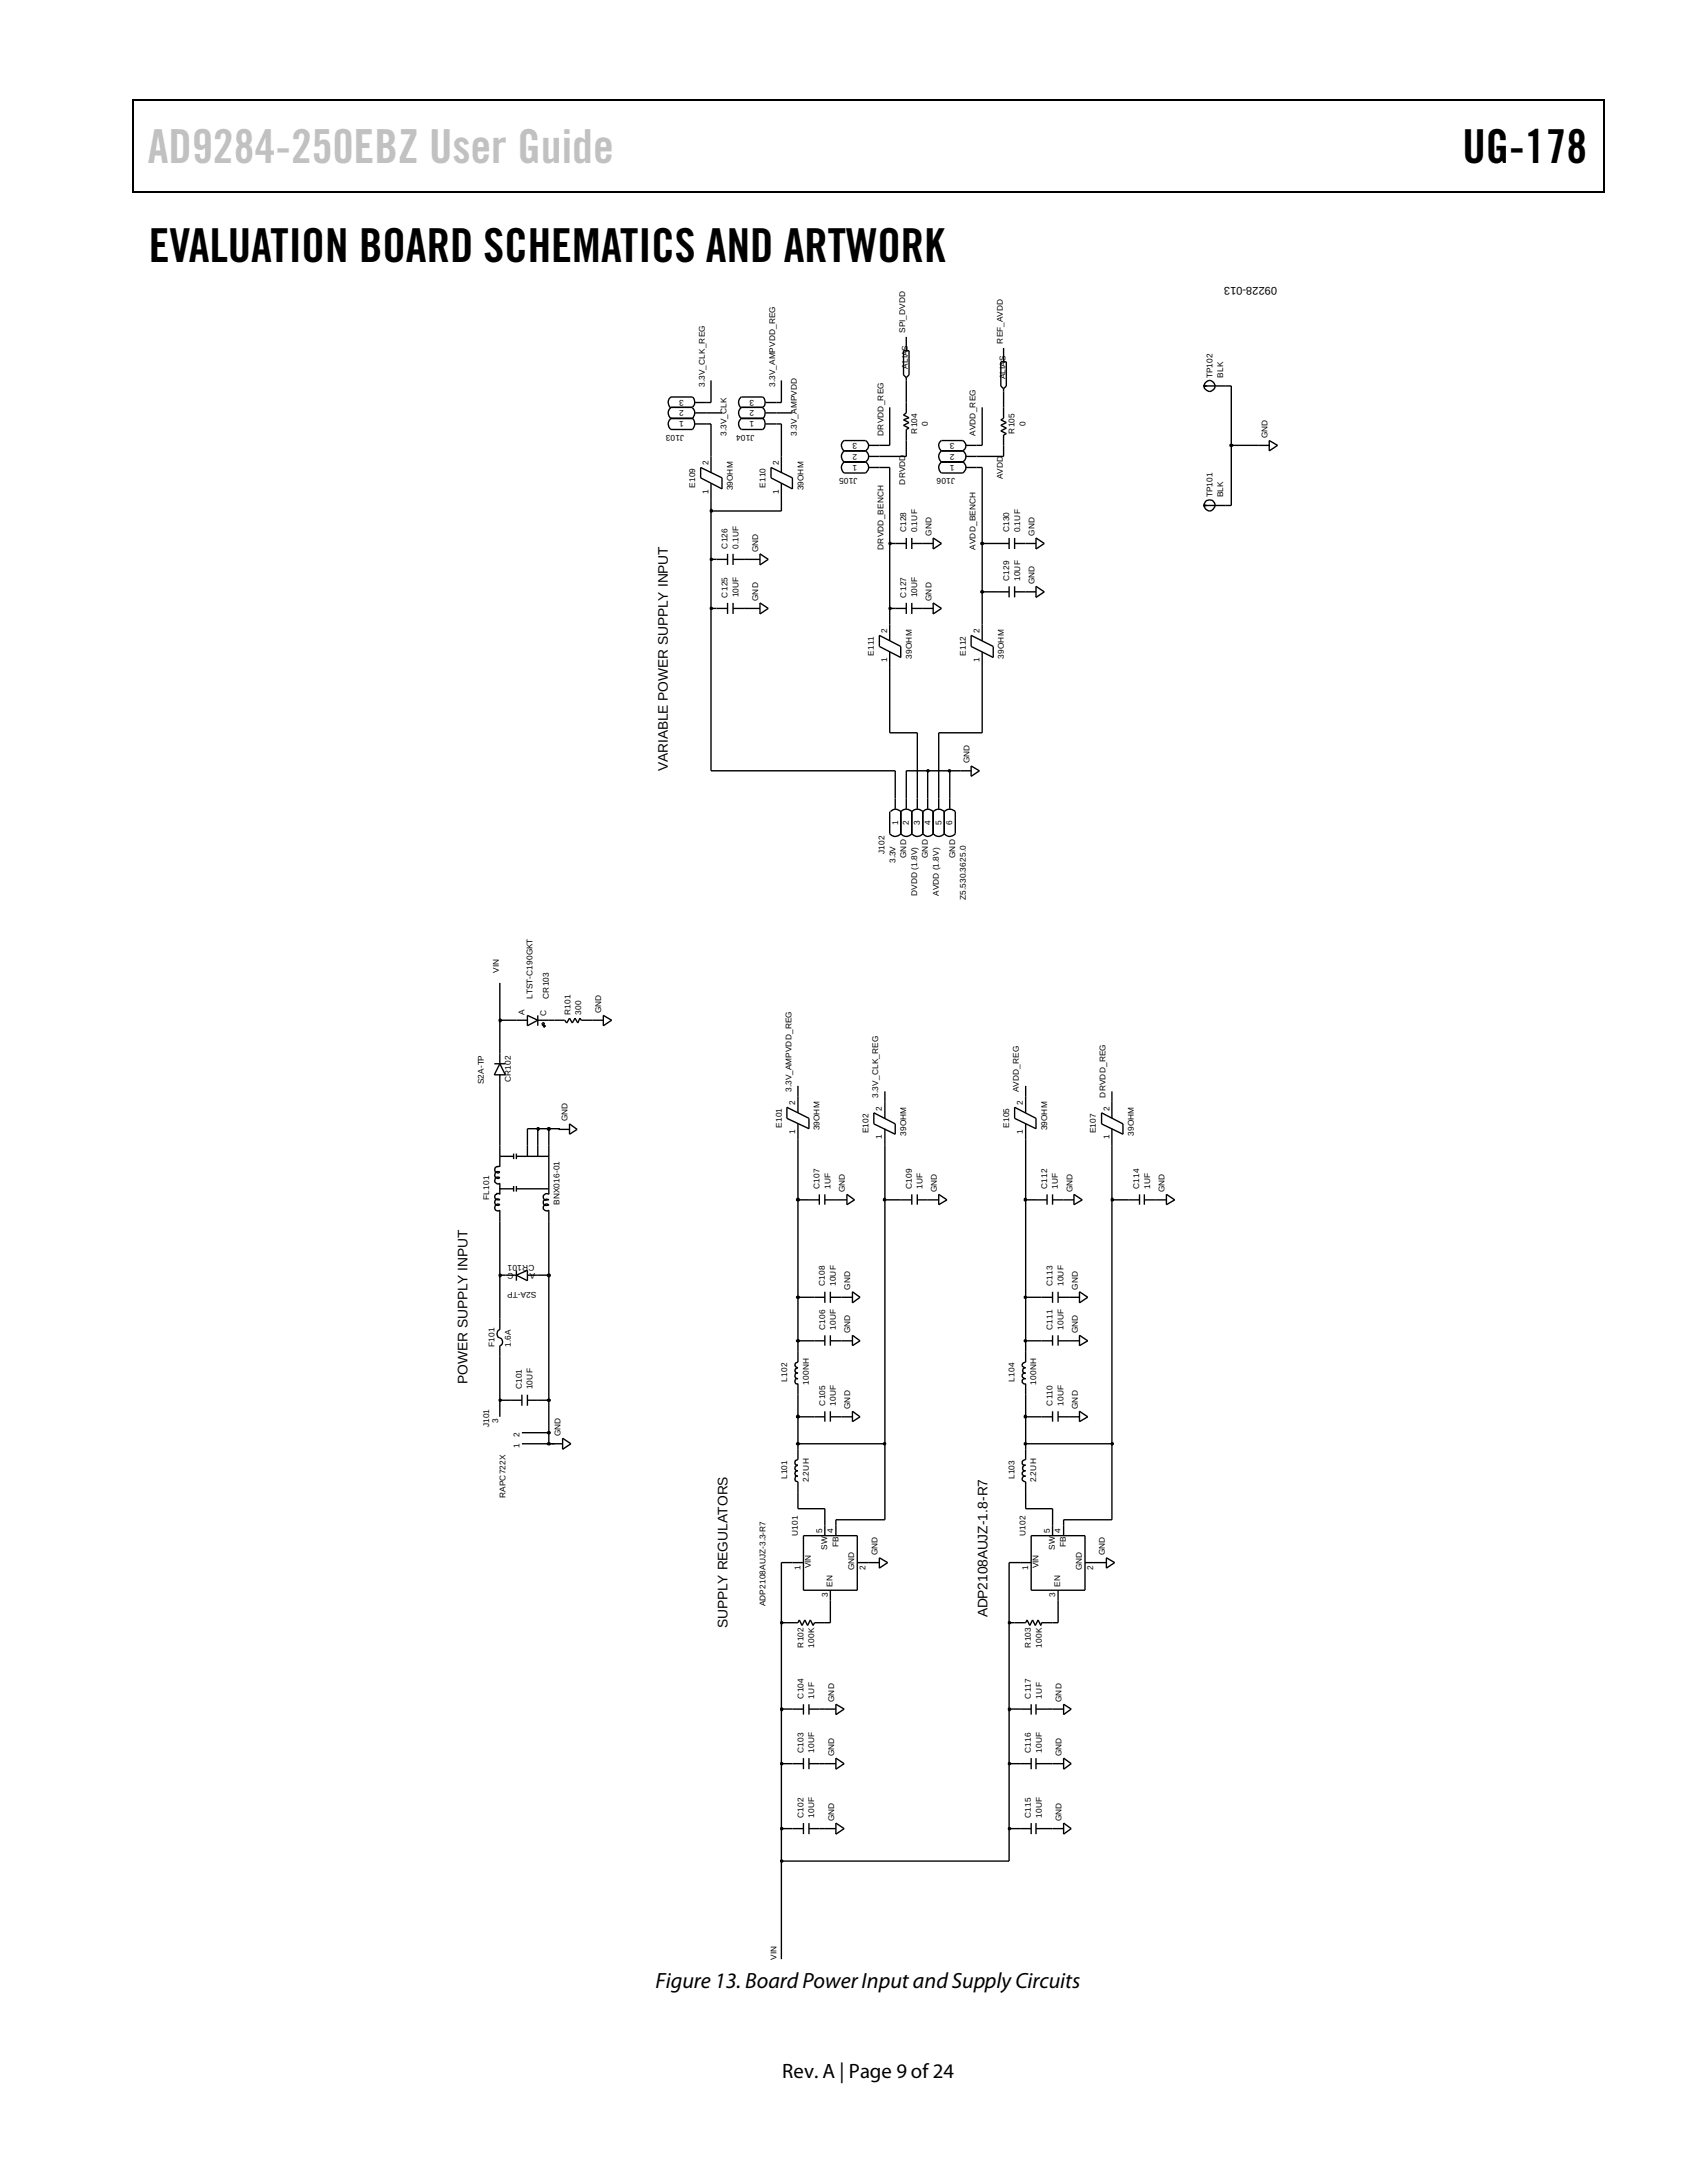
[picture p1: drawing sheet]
<svg xmlns="http://www.w3.org/2000/svg" width="216mm" height="279mm" viewBox="0 0 216 279" stroke-linecap="round" stroke-linejoin="round" font-family="sans-serif">
<defs><g id="words">
<text font-size="6" fill="#c1c1c1" x="18.9" y="20.9">AD9284-250EBZ User Guide</text>
<g font-size="6">
<text x="187.2" y="20.9">UG-178</text>
<text x="19" y="33.6">EVALUATION BOARD SCHEMATICS AND ARTWORK</text>
</g>
<text font-size="2.8" x="83.9" y="254.5">Figure 13. Board Power Input and Supply Circuits</text>
<text font-size="2.7" x="100.1" y="266">Rev. A | Page 9 of 24</text>
<g font-size="1.8">
<text x="85.5" y="98.7" transform="rotate(-90 85.5 98.7)">VARIABLE POWER SUPPLY INPUT</text>
<text x="59.8" y="177.1" transform="rotate(-90 59.8 177.1)">POWER SUPPLY INPUT</text>
<text x="93.1" y="208.3" transform="rotate(-90 93.1 208.3)">SUPPLY REGULATORS</text>
<text x="126.4" y="207" transform="rotate(-90 126.4 207)">ADP2108AUJZ-1.8-R7</text>
</g>
<text font-size="1.4" x="163.4" y="36.7" transform="rotate(180 163.4 36.7)">09228-013</text>
<g font-size="1.1">
<text x="115.8" y="42.6" transform="rotate(-90 115.8 42.6)">SPI_DVDD</text>
<text x="116.2" y="47.2" transform="rotate(-90 116.2 47.2)">ALIAS</text>
<text x="128.3" y="44" transform="rotate(-90 128.3 44)">REF_AVDD</text>
<text x="87.5" y="53.9" transform="rotate(180 87.5 53.9)">1</text>
<text x="87.5" y="52.5" transform="rotate(180 87.5 52.5)">2</text>
<text x="87.5" y="51.1" transform="rotate(180 87.5 51.1)">3</text>
<text x="90.2" y="49.5" transform="rotate(-90 90.2 49.5)">3.3V_CLK_REG</text>
<text x="96.5" y="53.9" transform="rotate(180 96.5 53.9)">1</text>
<text x="96.5" y="52.5" transform="rotate(180 96.5 52.5)">2</text>
<text x="96.5" y="51.1" transform="rotate(180 96.5 51.1)">3</text>
<text x="99.2" y="49.5" transform="rotate(-90 99.2 49.5)">3.3V_AMPVDD_REG</text>
<text x="128.7" y="48.6" transform="rotate(-90 128.7 48.6)">ALIAS</text>
<text x="155.2" y="48.4" transform="rotate(-90 155.2 48.4)">TP102</text>
<text x="156.6" y="48.4" transform="rotate(-90 156.6 48.4)">BLK</text>
<text x="87.6" y="55.6" transform="rotate(180 87.6 55.6)">J103</text>
<text x="90.7" y="59.5" transform="rotate(-90 90.7 59.5)">2</text>
<text x="93" y="55.8" transform="rotate(-90 93 55.8)">3.3V_CLK</text>
<text x="96.6" y="55.6" transform="rotate(180 96.6 55.6)">J104</text>
<text x="99.7" y="59.5" transform="rotate(-90 99.7 59.5)">2</text>
<text x="102" y="55.8" transform="rotate(-90 102 55.8)">3.3V_AMPVDD</text>
<text x="109.7" y="56.7" transform="rotate(180 109.7 56.7)">3</text>
<text x="109.7" y="59.5" transform="rotate(180 109.7 59.5)">1</text>
<text x="109.7" y="58.1" transform="rotate(180 109.7 58.1)">2</text>
<text x="113.1" y="55.8" transform="rotate(-90 113.1 55.8)">DRVDD_REG</text>
<text x="117.4" y="55.5" transform="rotate(-90 117.4 55.5)">R104</text>
<text x="118.8" y="54.6" transform="rotate(-90 118.8 54.6)">0</text>
<text x="122.2" y="56.7" transform="rotate(180 122.2 56.7)">3</text>
<text x="122.2" y="59.5" transform="rotate(180 122.2 59.5)">1</text>
<text x="122.2" y="58.1" transform="rotate(180 122.2 58.1)">2</text>
<text x="124.9" y="55.8" transform="rotate(-90 124.9 55.8)">AVDD_REG</text>
<text x="129.9" y="55.5" transform="rotate(-90 129.9 55.5)">R105</text>
<text x="131.2" y="54.6" transform="rotate(-90 131.2 54.6)">0</text>
<text x="162.2" y="56.1" transform="rotate(-90 162.2 56.1)">GND</text>
<text x="88.9" y="62.4" transform="rotate(-90 88.9 62.4)">E109</text>
<text x="90.7" y="63.2" transform="rotate(-90 90.7 63.2)">1</text>
<text x="93.8" y="62.8" transform="rotate(-90 93.8 62.8)">39OHM</text>
<text x="98" y="62.4" transform="rotate(-90 98 62.4)">E110</text>
<text x="99.7" y="63.2" transform="rotate(-90 99.7 63.2)">1</text>
<text x="102.8" y="62.8" transform="rotate(-90 102.8 62.8)">39OHM</text>
<text x="109.7" y="61.2" transform="rotate(180 109.7 61.2)">J105</text>
<text x="115.8" y="62" transform="rotate(-90 115.8 62)">DRVDD</text>
<text x="122.2" y="61.2" transform="rotate(180 122.2 61.2)">J106</text>
<text x="128.3" y="61.3" transform="rotate(-90 128.3 61.3)">AVDD</text>
<text x="155.2" y="63.6" transform="rotate(-90 155.2 63.6)">TP101</text>
<text x="156.6" y="63.6" transform="rotate(-90 156.6 63.6)">BLK</text>
<text x="93.1" y="70.2" transform="rotate(-90 93.1 70.2)">C126</text>
<text x="94.5" y="70.2" transform="rotate(-90 94.5 70.2)">0.1UF</text>
<text x="97" y="70.6" transform="rotate(-90 97 70.6)">GND</text>
<text x="113.1" y="70.4" transform="rotate(-90 113.1 70.4)">DRVDD_BENCH</text>
<text x="116" y="68.1" transform="rotate(-90 116 68.1)">C128</text>
<text x="117.4" y="68.1" transform="rotate(-90 117.4 68.1)">0.1UF</text>
<text x="119.2" y="68.6" transform="rotate(-90 119.2 68.6)">GND</text>
<text x="124.9" y="70.4" transform="rotate(-90 124.9 70.4)">AVDD_BENCH</text>
<text x="129.2" y="68.1" transform="rotate(-90 129.2 68.1)">C130</text>
<text x="130.5" y="68.1" transform="rotate(-90 130.5 68.1)">0.1UF</text>
<text x="132.4" y="68.6" transform="rotate(-90 132.4 68.6)">GND</text>
<text x="93.1" y="76.5" transform="rotate(-90 93.1 76.5)">C125</text>
<text x="94.5" y="76.5" transform="rotate(-90 94.5 76.5)">10UF</text>
<text x="97" y="76.9" transform="rotate(-90 97 76.9)">GND</text>
<text x="116" y="76.5" transform="rotate(-90 116 76.5)">C127</text>
<text x="117.4" y="76.5" transform="rotate(-90 117.4 76.5)">10UF</text>
<text x="119.2" y="76.9" transform="rotate(-90 119.2 76.9)">GND</text>
<text x="129.2" y="74.4" transform="rotate(-90 129.2 74.4)">C129</text>
<text x="130.5" y="74.4" transform="rotate(-90 130.5 74.4)">10UF</text>
<text x="132.4" y="74.8" transform="rotate(-90 132.4 74.8)">GND</text>
<text x="111.8" y="83.9" transform="rotate(-90 111.8 83.9)">E111</text>
<text x="113.6" y="81.1" transform="rotate(-90 113.6 81.1)">2</text>
<text x="123.6" y="83.9" transform="rotate(-90 123.6 83.9)">E112</text>
<text x="125.3" y="81.1" transform="rotate(-90 125.3 81.1)">2</text>
<text x="113.6" y="84.7" transform="rotate(-90 113.6 84.7)">1</text>
<text x="116.7" y="84.3" transform="rotate(-90 116.7 84.3)">39OHM</text>
<text x="125.3" y="84.7" transform="rotate(-90 125.3 84.7)">1</text>
<text x="128.5" y="84.3" transform="rotate(-90 128.5 84.3)">39OHM</text>
<text x="124.1" y="97.7" transform="rotate(-90 124.1 97.7)">GND</text>
<text x="114.9" y="105.6" transform="rotate(-90 114.9 105.6)">1</text>
<text x="116.3" y="105.6" transform="rotate(-90 116.3 105.6)">2</text>
<text x="117.7" y="105.6" transform="rotate(-90 117.7 105.6)">3</text>
<text x="119.1" y="105.6" transform="rotate(-90 119.1 105.6)">4</text>
<text x="120.5" y="105.6" transform="rotate(-90 120.5 105.6)">5</text>
<text x="121.9" y="105.6" transform="rotate(-90 121.9 105.6)">6</text>
<text x="113.2" y="109.3" transform="rotate(-90 113.2 109.3)">J102</text>
<text x="114.6" y="110.5" transform="rotate(-90 114.6 110.5)">3.3V</text>
<text x="116" y="109.8" transform="rotate(-90 116 109.8)">GND</text>
<text x="118.8" y="109.8" transform="rotate(-90 118.8 109.8)">GND</text>
<text x="122.2" y="109.8" transform="rotate(-90 122.2 109.8)">GND</text>
<text x="117.4" y="114.7" transform="rotate(-90 117.4 114.7)">DVDD (1.8V)</text>
<text x="120.1" y="114.7" transform="rotate(-90 120.1 114.7)">AVDD (1.8V)</text>
<text x="123.6" y="115.2" transform="rotate(-90 123.6 115.2)">Z5.530.3625.0</text>
<text x="63.9" y="124.5" transform="rotate(-90 63.9 124.5)">VIN</text>
<text x="67.1" y="129.9" transform="rotate(-90 67.1 129.9)">A</text>
<text x="68.2" y="127.8" transform="rotate(-90 68.2 127.8)">LTST-C190GKT</text>
<text x="69.9" y="130" transform="rotate(-90 69.9 130)">C</text>
<text x="70.2" y="127.8" transform="rotate(-90 70.2 127.8)">CR103</text>
<text x="73" y="129.9" transform="rotate(-90 73 129.9)">R101</text>
<text x="74.4" y="129.9" transform="rotate(-90 74.4 129.9)">300</text>
<text x="77" y="129.6" transform="rotate(-90 77 129.6)">GND</text>
<text x="61.9" y="138.7" transform="rotate(-90 61.9 138.7)">S2A-TP</text>
<text x="65.4" y="138.5" transform="rotate(-90 65.4 138.5)">CR102</text>
<text x="72.6" y="143.5" transform="rotate(-90 72.6 143.5)">GND</text>
<text x="101.3" y="139.8" transform="rotate(-90 101.3 139.8)">3.3V_AMPVDD_REG</text>
<text x="101.8" y="141.4" transform="rotate(-90 101.8 141.4)">2</text>
<text x="112.4" y="140.5" transform="rotate(-90 112.4 140.5)">3.3V_CLK_REG</text>
<text x="112.9" y="142.1" transform="rotate(-90 112.9 142.1)">2</text>
<text x="130.4" y="139.8" transform="rotate(-90 130.4 139.8)">AVDD_REG</text>
<text x="130.9" y="141.5" transform="rotate(-90 130.9 141.5)">2</text>
<text x="141.5" y="140.5" transform="rotate(-90 141.5 140.5)">DRVDD_REG</text>
<text x="142" y="142.1" transform="rotate(-90 142 142.1)">2</text>
<text x="100" y="144.3" transform="rotate(-90 100 144.3)">E101</text>
<text x="101.8" y="145.1" transform="rotate(-90 101.8 145.1)">1</text>
<text x="104.9" y="144.7" transform="rotate(-90 104.9 144.7)">39OHM</text>
<text x="111.1" y="145" transform="rotate(-90 111.1 145)">E102</text>
<text x="112.9" y="145.8" transform="rotate(-90 112.9 145.8)">1</text>
<text x="116" y="145.4" transform="rotate(-90 116 145.4)">39OHM</text>
<text x="129.2" y="144.3" transform="rotate(-90 129.2 144.3)">E105</text>
<text x="130.9" y="145.1" transform="rotate(-90 130.9 145.1)">1</text>
<text x="134" y="144.7" transform="rotate(-90 134 144.7)">39OHM</text>
<text x="140.2" y="145" transform="rotate(-90 140.2 145)">E107</text>
<text x="142" y="145.8" transform="rotate(-90 142 145.8)">1</text>
<text x="145.1" y="145.4" transform="rotate(-90 145.1 145.4)">39OHM</text>
<text x="62.6" y="153.5" transform="rotate(-90 62.6 153.5)">FL101</text>
<text x="71.6" y="154.2" transform="rotate(-90 71.6 154.2)">BNX016-01</text>
<text x="104.9" y="152.1" transform="rotate(-90 104.9 152.1)">C107</text>
<text x="106.3" y="152.1" transform="rotate(-90 106.3 152.1)">1UF</text>
<text x="108.1" y="152.6" transform="rotate(-90 108.1 152.6)">GND</text>
<text x="116.7" y="152.1" transform="rotate(-90 116.7 152.1)">C109</text>
<text x="118.1" y="152.1" transform="rotate(-90 118.1 152.1)">1UF</text>
<text x="119.9" y="152.6" transform="rotate(-90 119.9 152.6)">GND</text>
<text x="134" y="152.1" transform="rotate(-90 134 152.1)">C112</text>
<text x="135.4" y="152.1" transform="rotate(-90 135.4 152.1)">1UF</text>
<text x="137.2" y="152.6" transform="rotate(-90 137.2 152.6)">GND</text>
<text x="145.8" y="152.1" transform="rotate(-90 145.8 152.1)">C114</text>
<text x="147.2" y="152.1" transform="rotate(-90 147.2 152.1)">1UF</text>
<text x="149" y="152.6" transform="rotate(-90 149 152.6)">GND</text>
<text x="68.4" y="161.9" transform="rotate(180 68.4 161.9)">CR101</text>
<text x="65.7" y="162.9" transform="rotate(180 65.7 162.9)">C</text>
<text x="68.5" y="162.9" transform="rotate(180 68.5 162.9)">A</text>
<text x="68.6" y="165.3" transform="rotate(180 68.6 165.3)">S2A-TP</text>
<text x="105.6" y="164.6" transform="rotate(-90 105.6 164.6)">C108</text>
<text x="107" y="164.6" transform="rotate(-90 107 164.6)">10UF</text>
<text x="108.8" y="165.1" transform="rotate(-90 108.8 165.1)">GND</text>
<text x="134.7" y="164.6" transform="rotate(-90 134.7 164.6)">C113</text>
<text x="136.1" y="164.6" transform="rotate(-90 136.1 164.6)">10UF</text>
<text x="137.9" y="165.1" transform="rotate(-90 137.9 165.1)">GND</text>
<text x="63.3" y="172.4" transform="rotate(-90 63.3 172.4)">F101</text>
<text x="65.4" y="172.4" transform="rotate(-90 65.4 172.4)">1.6A</text>
<text x="105.6" y="170.2" transform="rotate(-90 105.6 170.2)">C106</text>
<text x="107" y="170.2" transform="rotate(-90 107 170.2)">10UF</text>
<text x="108.8" y="170.6" transform="rotate(-90 108.8 170.6)">GND</text>
<text x="134.7" y="170.2" transform="rotate(-90 134.7 170.2)">C111</text>
<text x="136.1" y="170.2" transform="rotate(-90 136.1 170.2)">10UF</text>
<text x="137.9" y="170.6" transform="rotate(-90 137.9 170.6)">GND</text>
<text x="66.8" y="177.8" transform="rotate(-90 66.8 177.8)">C101</text>
<text x="68.2" y="177.8" transform="rotate(-90 68.2 177.8)">10UF</text>
<text x="100.7" y="176.8" transform="rotate(-90 100.7 176.8)">L102</text>
<text x="103.5" y="177.2" transform="rotate(-90 103.5 177.2)">100NH</text>
<text x="105.6" y="179.9" transform="rotate(-90 105.6 179.9)">C105</text>
<text x="107" y="179.9" transform="rotate(-90 107 179.9)">10UF</text>
<text x="129.8" y="176.8" transform="rotate(-90 129.8 176.8)">L104</text>
<text x="132.6" y="177.2" transform="rotate(-90 132.6 177.2)">100NH</text>
<text x="134.7" y="179.9" transform="rotate(-90 134.7 179.9)">C110</text>
<text x="136.1" y="179.9" transform="rotate(-90 136.1 179.9)">10UF</text>
<text x="62.6" y="182.7" transform="rotate(-90 62.6 182.7)">J101</text>
<text x="63.8" y="182.1" transform="rotate(-90 63.8 182.1)">3</text>
<text x="66.5" y="185.3" transform="rotate(-90 66.5 185.3)">1</text>
<text x="66.5" y="183.9" transform="rotate(-90 66.5 183.9)">2</text>
<text x="71.8" y="183.8" transform="rotate(-90 71.8 183.8)">GND</text>
<text x="108.8" y="180.3" transform="rotate(-90 108.8 180.3)">GND</text>
<text x="137.9" y="180.3" transform="rotate(-90 137.9 180.3)">GND</text>
<text x="64.7" y="191.7" transform="rotate(-90 64.7 191.7)">RAPC722X</text>
<text x="100.7" y="189.3" transform="rotate(-90 100.7 189.3)">L101</text>
<text x="103.5" y="189.7" transform="rotate(-90 103.5 189.7)">2.2UH</text>
<text x="129.8" y="189.3" transform="rotate(-90 129.8 189.3)">L103</text>
<text x="132.6" y="189.7" transform="rotate(-90 132.6 189.7)">2.2UH</text>
<text x="102.1" y="196.6" transform="rotate(-90 102.1 196.6)">U101</text>
<text x="105.2" y="196.2" transform="rotate(-90 105.2 196.2)">5</text>
<text x="106.6" y="196.2" transform="rotate(-90 106.6 196.2)">4</text>
<text x="107.3" y="198" transform="rotate(-90 107.3 198)">FB</text>
<text x="131.2" y="196.6" transform="rotate(-90 131.2 196.6)">U102</text>
<text x="134.4" y="196.2" transform="rotate(-90 134.4 196.2)">5</text>
<text x="135.7" y="196.2" transform="rotate(-90 135.7 196.2)">4</text>
<text x="136.4" y="198" transform="rotate(-90 136.4 198)">FB</text>
<text x="102.5" y="200.9" transform="rotate(-90 102.5 200.9)">1</text>
<text x="103.8" y="200.7" transform="rotate(-90 103.8 200.7)">VIN</text>
<text x="105.9" y="198.3" transform="rotate(-90 105.9 198.3)">SW</text>
<text x="106.6" y="203.1" transform="rotate(-90 106.6 203.1)">EN</text>
<text x="109.3" y="201" transform="rotate(-90 109.3 201)">GND</text>
<text x="110.8" y="200.9" transform="rotate(-90 110.8 200.9)">2</text>
<text x="112.3" y="199.1" transform="rotate(-90 112.3 199.1)">GND</text>
<text x="131.6" y="200.9" transform="rotate(-90 131.6 200.9)">1</text>
<text x="132.9" y="200.7" transform="rotate(-90 132.9 200.7)">VIN</text>
<text x="135" y="198.3" transform="rotate(-90 135 198.3)">SW</text>
<text x="135.7" y="203.1" transform="rotate(-90 135.7 203.1)">EN</text>
<text x="138.4" y="201" transform="rotate(-90 138.4 201)">GND</text>
<text x="139.9" y="200.9" transform="rotate(-90 139.9 200.9)">2</text>
<text x="141.4" y="199.1" transform="rotate(-90 141.4 199.1)">GND</text>
<text x="98" y="205.6" transform="rotate(-90 98 205.6)">ADP2108AUJZ-3.3-R7</text>
<text x="105.9" y="204.4" transform="rotate(-90 105.9 204.4)">3</text>
<text x="135" y="204.4" transform="rotate(-90 135 204.4)">3</text>
<text x="102.8" y="210.9" transform="rotate(-90 102.8 210.9)">R102</text>
<text x="104.2" y="210.9" transform="rotate(-90 104.2 210.9)">100K</text>
<text x="131.9" y="210.9" transform="rotate(-90 131.9 210.9)">R103</text>
<text x="133.3" y="210.9" transform="rotate(-90 133.3 210.9)">100K</text>
<text x="102.8" y="217.4" transform="rotate(-90 102.8 217.4)">C104</text>
<text x="104.2" y="217.4" transform="rotate(-90 104.2 217.4)">1UF</text>
<text x="106.7" y="217.8" transform="rotate(-90 106.7 217.8)">GND</text>
<text x="131.9" y="217.4" transform="rotate(-90 131.9 217.4)">C117</text>
<text x="133.3" y="217.4" transform="rotate(-90 133.3 217.4)">1UF</text>
<text x="135.9" y="217.8" transform="rotate(-90 135.9 217.8)">GND</text>
<text x="102.8" y="224.3" transform="rotate(-90 102.8 224.3)">C103</text>
<text x="104.2" y="224.3" transform="rotate(-90 104.2 224.3)">10UF</text>
<text x="106.7" y="224.8" transform="rotate(-90 106.7 224.8)">GND</text>
<text x="131.9" y="224.3" transform="rotate(-90 131.9 224.3)">C116</text>
<text x="133.3" y="224.3" transform="rotate(-90 133.3 224.3)">10UF</text>
<text x="135.9" y="224.8" transform="rotate(-90 135.9 224.8)">GND</text>
<text x="102.8" y="232.7" transform="rotate(-90 102.8 232.7)">C102</text>
<text x="104.2" y="232.7" transform="rotate(-90 104.2 232.7)">10UF</text>
<text x="106.7" y="233.1" transform="rotate(-90 106.7 233.1)">GND</text>
<text x="131.9" y="232.7" transform="rotate(-90 131.9 232.7)">C115</text>
<text x="133.3" y="232.7" transform="rotate(-90 133.3 232.7)">10UF</text>
<text x="135.9" y="233.1" transform="rotate(-90 135.9 233.1)">GND</text>
<text x="99.4" y="250.9" transform="rotate(-90 99.4 250.9)">VIN</text>
</g>
</g></defs>
<path d="M16.9 12.7h.2v1h-.2zM16.9 12.7h.2v.3h-.2zM85.7 12.7h.3v.3h-.3zM205.1 12.7h.3v1h-.3zM205.1 12.7h.3v.3h-.3zM16.9 24.4h.2v.2h-.2zM85.5 24.4h.2v.2h-.2zM205.1 24.4h.3v.2h-.3z" fill="#000"/>
<path d="M17 13.7v10.7M17.1 12.8h68.6M86 12.8h119.1M205.2 13.7v10.7M17.1 24.5h188" fill="none" stroke="#000" stroke-width=".25"/>
<g fill="none" stroke="#000" stroke-width=".18">
<path d="M85.9 53.6h2.7zM85.9 50.8h2.7zM85.9 52.1h2.7zM85.9 55h2.7zM85.9 52.1a.89 .89 0 0 0 0 1.5 .89 .89 0 0 0 0 1.4M85.9 50.8a.89 .89 0 0 0 0 1.4M88.6 52.2a.87 .87 0 0 1 0 1.4 .97 .97 0 0 1 0 1.4M88.6 50.8a.87 .87 0 0 1 0 1.3M89 51.5h1.4zM89 52.8h1.4zM89 54.3h1.4zM89.7 59.8l2.7 1.4z"/>
<path d="M89.7 59.8v1.4zM90.4 51.5h.6zM90.4 52.8h2zM90.4 54.3h.6zM91 58.4v2.1zM91 48.7v2.8zM91 54.3v4.1zM94.9 53.6h2.7zM94.9 50.8h2.7zM94.9 52.1h2.7zM94.9 55h2.7zM94.9 52.1a.89 .89 0 0 0 0 1.5 .88 .88 0 0 0 0 1.4"/>
<path d="M94.9 50.8a.89 .89 0 0 0 0 1.4M97.6 52.2a.87 .87 0 0 1 0 1.4 .97 .97 0 0 1 0 1.4M97.6 50.8a.87 .87 0 0 1 0 1.3M98 51.5h1.4zM98 52.8h1.4zM98 54.3h1.4zM98.7 59.8l2.7 1.4zM98.7 59.8v1.4zM99.4 52.8h2zM99.4 51.5h.6zM99.4 54.3h.6zM100 58.4v2.1z"/>
<path d="M100 48.7v2.8zM100 54.3v4.1zM108 59.1h2.8zM108 56.4h2.8zM108 57.7h2.8zM108 56.4a.8 .8 0 0 0 0 1.3 .89 .89 0 0 0 0 1.4 .88 .88 0 0 0 0 1.4M110.8 56.4a.76 .76 0 0 1 0 1.3 .83 .83 0 0 1 0 1.4 .83 .83 0 0 1 0 1.4M111.1 57h1.4zM111.1 58.4h1.4zM111.1 59.8h1.4zM112.5 57h1.4zM112.5 59.8h1.4z"/>
<path d="M112.5 58.4h3.5zM113.9 52.1v4.9zM113.9 59.8v9.8zM115.6 44.9v3.1zM115.6 48l.4 .3zM115.6 44.9h.7zM115.6 53.1l.4-.3zM115.6 53.1l.7 .4zM115.6 53.7l.7-.2zM115.6 53.7l.7 .4zM115.6 54.4l.7-.3zM115.6 54.4l.7 .4z"/>
<path d="M116 44.5v.4zM116 48.3v.4zM116 51.5v1.3zM116 55v1.4zM116 55l.3-.2zM116 43.1v1.4zM116 48.7v2.8zM116 56.4v2zM116.3 44.9v3.1zM116.3 48l-.3 .3zM120.5 59.1h2.7zM120.5 56.4h2.7z"/>
<path d="M120.5 57.7h2.7zM120.5 56.4a.8 .8 0 0 0 0 1.3 .89 .89 0 0 0 0 1.4 .88 .88 0 0 0 0 1.4M123.2 56.4a.76 .76 0 0 1 0 1.3 .83 .83 0 0 1 0 1.4 .83 .83 0 0 1 0 1.4M123.6 57h1.4zM123.6 58.4h1.4zM123.6 59.8h1.4zM125 57h.7zM125 59.8h.7zM125 58.4h3.4zM125.7 52.1v4.9zM125.7 59.8v9.8zM128.1 46.3v3.1z"/>
<path d="M128.1 49.4l.3 .4zM128.1 46.3h.7zM128.1 53.7l.3-.1zM128.1 53.7l.7 .4zM128.1 54.4l.7-.3zM128.1 54.4l.7 .4zM128.1 55.1l.7-.3zM128.1 55.1l.7 .4zM128.4 45.9v.4zM128.4 49.8v.3zM128.4 52.1v1.5zM128.4 55.7v1.3z"/>
<path d="M128.4 55.7l.4-.2zM128.4 44.5v1.4zM128.4 50.1v2zM128.4 57v1.4zM128.8 46.3v3.1zM128.8 49.4l-.4 .4zM154.1 49.4h2.8zM154.1 49.4h.4zM156.9 49.4h.7zM157.6 49.4v7.6zM157.6 57v7.7zM157.6 57h3.4z"/>
<path d="M161 57h1.4zM162.4 56.4l1.1 .6zM162.4 57.7l1.1-.7zM162.4 56.4v1.3zM89.7 61.2l2.7 1.4zM91 61.9v2.1zM91 77.9v20.8zM91 71.6v6.3zM91 77.9h.7zM91 65.4v6.2zM91 71.6h.7zM91 64v1.4z"/>
<path d="M91 65.4h9zM91.7 71.6h1.4zM91.7 77.9h1.4zM92.4 61.2v1.4zM93.1 77.2v1.4zM93.1 70.9v1.4zM93.8 77.9h1.4zM93.8 77.2v1.4zM93.8 71.6h1.4zM93.8 70.9v1.4zM95.2 71.6h.6zM95.2 77.9h.6z"/>
<path d="M95.8 77.9h1.5zM95.8 71.6h1.5zM97.3 77.2l1 .7zM97.3 78.6l1-.7zM97.3 77.2v1.4zM97.3 70.9l1 .7zM97.3 72.3l1-.7zM97.3 70.9v1.4zM98.7 61.2l2.7 1.4zM100 61.9v2.1zM100 64v1.4zM101.4 61.2v1.4z"/>
<path d="M108 60.5h2.8zM113.9 79.9v2.1zM113.9 77.9v2zM113.9 69.6v8.3zM113.9 77.9h.7zM113.9 69.6h.7zM114.6 77.9h1.4zM114.6 69.6h1.4zM116 77.2v1.4zM116 68.9v1.4zM116.7 77.9h1.4zM116.7 77.2v1.4z"/>
<path d="M116.7 69.6h1.4zM116.7 68.9v1.4zM118.1 77.9h1.3zM118.1 69.6h1.3zM119.4 77.2l1.1 .7zM119.4 78.6l1.1-.7zM119.4 77.2v1.4zM119.4 68.9l1.1 .7zM119.4 70.3l1.1-.7zM119.4 68.9v1.4zM120.5 60.5h2.7zM125.7 79.9v2.1z"/>
<path d="M125.7 75.7v4.2zM125.7 69.6v6.1zM125.7 75.7h2zM125.7 69.6h2zM127.7 75.8h1.4zM127.7 69.6h1.4zM129.1 75v1.5zM129.1 68.9v1.4zM129.8 75.8h1.5zM129.8 75v1.5zM129.8 69.6h1.5zM129.8 68.9v1.4z"/>
<path d="M131.3 75.8h1.3zM131.3 69.6h1.3zM132.6 75l1 .8zM132.6 76.5l1-.7zM132.6 75v1.5zM132.6 68.9l1 .7zM132.6 70.3l1-.7zM132.6 68.9v1.4zM154.1 64.7h2.8zM154.1 64.7h.4zM156.9 64.7h.7zM91 98.7h23.6z"/>
<path d="M112.5 82.7l2.8 1.5zM112.5 81.3l2.8 1.4zM112.5 81.3v1.4zM113.9 83.4v2.1zM113.9 93.8h3.5zM113.9 85.5v8.3zM114.6 98.7v3.5zM115.3 82.7v1.5zM116 98.7h2.7zM116 98.7v3.5zM117.4 93.8v8.4zM118.7 98.7v3.5z"/>
<path d="M118.7 98.7h2.8zM120.1 93.8h5.6zM120.1 93.8v8.4zM121.5 98.7h1.5zM121.5 98.7v3.5zM123 98.7h1.3zM124.3 98l1 .7zM124.3 99.4l1-.7zM124.3 98v1.4zM124.3 82.7l2.8 1.5zM124.3 81.3l2.8 1.4zM124.3 81.3v1.4z"/>
<path d="M125.7 83.4v2.1zM125.7 85.5v8.3zM127.1 82.7v1.5zM113.9 103.9v2.8zM113.9 106.7a.88 .88 0 0 0 1.4 0 .88 .88 0 0 0 1.4 0 .88 .88 0 0 0 1.4 0 .8 .8 0 0 0 1.3 0 .88 .88 0 0 0 1.4 0 .88 .88 0 0 0 1.5 0M114 103.9a.87 .87 0 0 1 1.3 0 .97 .97 0 0 1 1.4 0 .97 .97 0 0 1 1.4 0 .87 .87 0 0 1 1.3 0 .97 .97 0 0 1 1.4 0 .97 .97 0 0 1 1.5 0M114.6 102.2v1.3zM115.3 103.9v2.8zM116 102.2v1.3zM116.7 103.9v2.8zM117.4 102.2v1.3zM118.1 103.9v2.8z"/>
<path d="M118.7 102.2v1.3zM119.4 103.9v2.8zM120.1 102.2v1.3zM120.8 103.9v2.8zM121.5 102.2v1.3zM122.3 103.9v2.8zM63.3 136.1h1.4zM63.3 137.6h1.4zM64 137.6v1.4zM64 134.8v1.3zM64 136.1l.7 1.5zM64 136.1l-.7 1.5z"/>
<path d="M64 130.6v4.2zM64 125.8v4.8zM64 130.6h2.1zM64 139v7.6zM66.1 130.6h1.4zM67.5 130l1.3 .6zM67.5 130v1.3zM67.5 131.3l1.3-.7zM68.8 130.6h1.4zM68.8 130v1.3zM69.4 131.1l.3 .4zM69.4 130.9v.1z"/>
<path d="M69.4 130.8l.3 .2zM69.4 131v.1zM69.5 131.1l.2-.1zM69.5 131.1l.3 .3zM69.5 131.4l.2 .1zM69.6 131.3l.1 .2zM69.7 131.3l.1 .1zM70.2 130.6h.7zM70.9 130.6h1.4zM72.3 130.6l.2 .3zM72.9 130.3l-.4 .6zM72.9 130.3l.3 .6z"/>
<path d="M73.6 130.3l-.4 .6zM73.6 130.3l.3 .6zM74.2 130.3l-.3 .6zM74.2 130.3l.2 .3zM74.4 130.6h1.4zM75.8 130.6h1.4zM77.2 130l1.1 .6zM77.2 131.3l1.1-.7zM77.2 130v1.3zM102.1 139v1.3zM113.2 139.7v1.3zM131.3 139v1.3z"/>
<path d="M142.3 139.7v1.3zM64 146.6v1.4zM64 154.9v1.4zM64 148h1.7zM64 148v1.3zM64 151.4v1.5zM64 152.2h1.7zM64 152.9a.4 .4 0 0 0-.7 .1 .4 .4 0 0 0 .4 .6h.3l-.1-.1a.41 .41 0 0 0-.6 .4 .41 .41 0 0 0 .7 .3 .42 .42 0 0 0-.7 .3 .42 .42 0 0 0 .7 .4M64 149.3a.45 .45 0 0 0-.6 .1 .45 .45 0 0 0 0 .5l.3 .2 .3-.1a.43 .43 0 0 0-.7 .2 .43 .43 0 0 0 .3 .6l.4-.1a.43 .43 0 0 0-.7 .2 .43 .43 0 0 0 .3 .6l.4-.1M64 156.3v6.9zM65.7 147.6v.8zM65.7 151.8v.7z"/>
<path d="M66.1 147.6v.8zM66.1 148h4.1zM66.1 152.2h4.1zM66.1 151.8v.7zM67.5 146.6v1.4zM67.5 144.5h1.3zM67.5 144.5v2.1zM68.8 146.6v1.4zM68.8 144.5v2.1zM68.8 144.5h1.4zM70.2 146.6v1.4zM70.2 154.9v1.4z"/>
<path d="M70.2 148v4.9zM70.2 152.9a.43 .43 0 0 0-.6 .1 .43 .43 0 0 0 .2 .6h.4a.44 .44 0 0 0-.6 .1 .44 .44 0 0 0 .1 .6l.5-.1M70.2 154.3l-.2-.2a.44 .44 0 0 0-.5 .5 .44 .44 0 0 0 .6 .4l.1-.1M70.2 144.5v2.1zM70.2 144.5h1.5zM70.2 156.3v6.9zM71.5 144.6h1.4zM72.9 143.8l1 .8zM72.9 145.2l1-.6zM72.9 143.8v1.4zM100.7 143.1l2.8 1.4zM100.7 141.7l2.8 1.4z"/>
<path d="M100.7 141.7v1.4zM102.1 143.8v2.1zM102.1 140.3v2.1zM102.1 153.6v12.4zM102.1 145.9v7.7zM102.1 153.6h1.4zM103.5 153.6h1.4zM103.5 143.1v1.4zM104.9 152.9v1.3zM105.6 153.6h1.4zM105.6 152.9v1.3zM107 153.6h1.4z"/>
<path d="M108.4 152.9l1 .7zM108.4 154.2l1-.6zM108.4 152.9v1.3zM111.8 143.8l2.8 1.4zM111.8 142.4l2.8 1.4zM111.8 142.4v1.4zM113.2 144.5v2.1zM113.2 141v2.1zM113.2 153.6v31.2zM113.2 146.6v7zM113.2 153.6h2.1zM114.6 143.8v1.4z"/>
<path d="M115.3 153.6h1.4zM116.7 152.9v1.3zM117.4 153.6h1.3zM117.4 152.9v1.3zM118.7 153.6h1.4zM120.1 152.9l1.1 .7zM120.1 154.2l1.1-.6zM120.1 152.9v1.3zM129.8 143.1l2.8 1.4zM129.8 141.7l2.8 1.4zM129.8 141.7v1.4zM131.3 143.8v2.1z"/>
<path d="M131.3 140.3v2.1zM131.3 153.6v12.4zM131.3 145.9v7.7zM131.3 153.6h1.3zM132.6 143.1v1.4zM132.6 153.6h1.4zM134 152.9v1.3zM134.7 153.6h1.4zM134.7 152.9v1.3zM136.1 153.6h1.3zM137.4 152.9l1.1 .7zM137.4 154.2l1.1-.6z"/>
<path d="M137.4 152.9v1.3zM141 143.8l2.7 1.4zM141 142.4l2.7 1.4zM141 142.4v1.4zM142.3 144.5v2.1zM142.3 141v2.1zM142.3 153.6v31.2zM142.3 146.6v7zM142.3 153.6h2.1zM143.7 143.8v1.4zM144.4 153.6h1.4zM145.8 152.9v1.3z"/>
<path d="M146.5 153.6h1.4zM146.5 152.9v1.3zM147.9 153.6h1.4zM149.3 152.9l1 .7zM149.3 154.2l1-.6zM149.3 152.9v1.3zM64 168.8v1.4zM64 172.2v1.4zM64 170.2a.6 .6 0 0 0-.4 .6 .6 .6 0 0 0 .6 .5l.1 .4a.45 .45 0 0 1-.3 .5M64 179.2v2.1zM64 173.6v5.6zM64 179.2h1.4z"/>
<path d="M64 163.2v5.6zM64 163.2h.7zM64.7 163.2h1.4zM65.4 179.2h1.4zM66.1 162.6v1.3zM66.1 163.2l1.4-.6zM66.1 163.2l1.4 .7zM66.8 178.5v1.4zM67.5 179.2h1.3zM67.5 178.5v1.4zM67.5 163.2h1.3zM67.5 162.6v1.3z"/>
<path d="M68.8 179.2h1.4zM68.8 163.2h1.4zM70.2 179.2v4.2zM70.2 163.2v16zM102.1 172.9v1.5zM102.1 177.1v1.4zM102.1 174.4h-.2a.37 .37 0 0 0-.1 .4 .37 .37 0 0 0 .3 .3 .36 .36 0 0 0-.4 .3 .36 .36 0 0 0 .4 .4 .36 .36 0 0 0-.4 .3 .36 .36 0 0 0 .4 .4 .35 .35 0 0 0-.4 .2 .35 .35 0 0 0 .2 .4h.2M102.1 178.5v2.8zM102.1 171.6v1.3zM102.1 166v5.6zM102.1 171.6h2.1zM102.1 166h2.1z"/>
<path d="M104.2 166h1.4zM104.2 171.6h1.4zM105.6 170.9v1.3zM105.6 165.3v1.4zM106.3 171.6h1.4zM106.3 170.9v1.3zM106.3 166h1.4zM106.3 165.3v1.4zM107.7 166h1.4zM107.7 171.6h1.4zM109.1 170.9l1 .7zM109.1 172.2l1-.6z"/>
<path d="M109.1 170.9v1.3zM109.1 165.3l1 .7zM109.1 166.7l1-.7zM109.1 165.3v1.4zM131.3 172.9v1.5zM131.3 177.1v1.4zM131.3 174.4h-.1a.35 .35 0 0 0-.3 .5l.4 .2a.36 .36 0 0 0-.4 .3 .36 .36 0 0 0 .4 .4h-.3l-.2 .1a.45 .45 0 0 0 .5 .6h-.3l-.2 .2v.2l.2 .2h.3M131.3 171.6h2zM131.3 166v5.6zM131.3 171.6v1.3zM131.3 166h2zM131.3 178.5v2.8z"/>
<path d="M133.3 171.6h1.4zM133.3 166h1.4zM134.7 170.9v1.3zM134.7 165.3v1.4zM135.4 171.6h1.4zM135.4 170.9v1.3zM135.4 166h1.4zM135.4 165.3v1.4zM136.8 171.6h1.4zM136.8 166h1.4zM138.2 170.9l1 .7zM138.2 172.2l1-.6z"/>
<path d="M138.2 170.9v1.3zM138.2 165.3l1 .7zM138.2 166.7l1-.7zM138.2 165.3v1.4zM66.8 184.8h3.4zM66.8 183.4h3.4zM70.2 183.4v1.4zM70.2 184.8h.7zM70.6 184.8h1.4zM72 184.1l1.1 .7zM72 185.5l1.1-.7zM72 184.1v1.4z"/>
<path d="M100 200v7.7zM100 200h1.4zM101.4 200h1.4zM102.1 185.5v1.3zM102.1 189.6v1.4zM102.1 186.8a.38 .38 0 0 0-.3 .3 .38 .38 0 0 0 .1 .4h.2a.35 .35 0 0 0-.3 .4 .35 .35 0 0 0 .3 .3 .36 .36 0 0 0-.4 .4 .36 .36 0 0 0 .4 .3h-.2a.42 .42 0 0 0-.1 .5 .42 .42 0 0 0 .3 .2M102.1 193.1h3.5zM102.1 191v2.1zM102.1 184.8h11.1zM102.1 181.3v3.5zM102.1 184.8v.7zM102.1 181.3h2.1z"/>
<path d="M102.8 196.5h6.9zM102.8 196.5v7zM104.2 181.3h1.4zM105.6 180.6v1.4zM105.6 195.2v1.3zM105.6 193.1v2.1zM106.3 181.3h1.4zM106.3 180.6v1.4zM107 195.2v1.3zM107 194.5v.7zM107 194.5h6.2zM107.7 181.3h1.4z"/>
<path d="M109.1 180.6l1 .7zM109.1 182l1-.7zM109.1 180.6v1.4zM109.7 200h1.4zM109.7 196.5v7zM111.1 200h1.4zM112.5 199.4l1.1 .6zM112.5 199.4v1.3zM113.2 184.8v9.7zM129.1 200v7.7zM129.1 200h1.5zM130.6 200h1.4z"/>
<path d="M131.3 185.5v1.3zM131.3 189.6v1.4zM131.3 186.8l-.4 .1-.1 .2v.3l.2 .1h.3a.42 .42 0 0 0-.4 .3 .42 .42 0 0 0 .1 .4h.3h-.1a.35 .35 0 0 0-.3 .6l.4 .1h-.3l-.2 .3v.2l.3 .2h.2M131.3 193.1h3.4zM131.3 191v2.1zM131.3 184.8h11zM131.3 181.3v3.5zM131.3 184.8v.7zM131.3 181.3h2zM132 196.5h6.9zM132 196.5v7zM133.3 181.3h1.4z"/>
<path d="M134.7 180.6v1.4zM134.7 195.2v1.3zM134.7 193.1v2.1zM135.4 181.3h1.4zM135.4 180.6v1.4zM136.1 195.2v1.3zM136.1 194.5v.7zM136.1 194.5h6.2zM136.8 181.3h1.4zM138.2 180.6l1 .7zM138.2 182l1-.7zM138.2 180.6v1.4z"/>
<path d="M138.9 200h1.4zM138.9 196.5v7zM140.3 200h1.3zM141.6 199.4l1.1 .6zM141.6 199.4v1.3zM142.3 184.8v9.7zM100 218.7v7zM100 207.7v11zM100 218.7h1.4zM100 207.7h.7zM100.7 207.7h1.4zM101.4 218.7h1.4z"/>
<path d="M102.3 207.3l-.2 .4zM102.3 207.3l.3 .7zM102.8 218.1v1.4zM102.8 203.5h6.9zM103 207.3l-.4 .7zM103 207.3l.4 .7zM103.5 218.7h1.4zM103.5 218.1v1.4zM103.7 207.3l-.3 .7zM103.7 207.3l.4 .7zM104.2 207.7h1.4zM104.2 207.7l-.1 .3z"/>
<path d="M104.9 218.7h.7zM105.6 218.7h1.4zM105.6 207.7h.7zM106.3 203.5v1.4zM106.3 204.9v2.8zM107 218.1l1 .6zM107 219.5l1-.8zM107 218.1v1.4zM112.5 200.7l1.1-.7zM129.1 218.7v7zM129.1 207.7v11zM129.1 218.7h1.5z"/>
<path d="M129.1 207.7h.8zM129.8 207.7h1.5zM130.6 218.7h1.4zM131.4 207.3l-.1 .4zM131.4 207.3l.4 .7zM132 203.5h6.9zM132 218.1v1.4zM132.1 207.3l-.3 .7zM132.1 207.3l.4 .7zM132.6 218.7h1.4zM132.6 218.1v1.4zM132.9 207.3l-.4 .7z"/>
<path d="M132.9 207.3l.3 .7zM133.3 207.7h1.4zM133.3 207.7l-.1 .3zM134 218.7h.7zM134.7 218.7h1.4zM134.7 207.7h.7zM135.4 203.5v1.4zM135.4 204.9v2.8zM136.1 218.1l1 .6zM136.1 219.5l1-.8zM136.1 218.1v1.4zM141.6 200.7l1.1-.7z"/>
<path d="M100 238.2v12.6zM100 234v4.2zM100 238.2h29.1zM100 225.7v8.3zM100 234h1.4zM100 225.7h1.4zM101.4 234h1.4zM101.4 225.7h1.4zM102.8 233.3v1.5zM102.8 225v1.4zM103.5 234h1.4zM103.5 233.3v1.5z"/>
<path d="M103.5 225.7h1.4zM103.5 225v1.4zM104.9 225.7h.7zM104.9 234h.7zM105.6 234h1.4zM105.6 225.7h1.4zM107 225l1 .7zM107 226.4l1-.7zM107 225v1.4zM107 233.3l1 .7zM107 234.8l1-.8zM107 233.3v1.5z"/>
<path d="M129.1 234v4.2zM129.1 225.7v8.3zM129.1 234h1.5zM129.1 225.7h1.5zM130.6 234h1.4zM130.6 225.7h1.4zM132 233.3v1.5zM132 225v1.4zM132.6 234h1.4zM132.6 233.3v1.5zM132.6 225.7h1.4zM132.6 225v1.4z"/>
<path d="M134 225.7h.7zM134 234h.7zM134.7 234h1.4zM134.7 225.7h1.4zM136.1 233.3l1 .7zM136.1 234.8l1-.8zM136.1 233.3v1.5zM136.1 225l1 .7zM136.1 226.4l1-.7zM136.1 225v1.4z"/>
<circle cx="154.8" cy="49.4" r=".69"/>
<circle cx="154.8" cy="64.7" r=".71"/>
</g>
<g fill="#000" stroke="#000" stroke-width=".18">
<path d="M154 49.4l.1-.1 .1 .1-.1 .1zM157.5 56.9h.2l.1 .1-.1 .1h-.2l-.1-.1zM91 65.2h.1l.1 .2-.1 .1h-.1l-.1-.1zM91 71.5h.1l.1 .1-.1 .1h-.1l-.1-.1zM91 77.8h.1l.1 .1-.1 .1h-.1l-.1-.1zM113.8 69.4h.2v.2v.1h-.2v-.1zM113.8 77.8h.2v.1v.1h-.2v-.1zM125.6 69.4h.2l.1 .2-.1 .1h-.2l-.1-.1zM125.6 75.6h.2l.1 .2-.1 .1h-.2l-.1-.1zM154 64.7l.1-.1 .1 .1-.1 .1zM118.7 98.5h.1l.1 .2-.1 .1h-.1l-.1-.1zM121.4 98.5h.2v.2v.1h-.2v-.1z"/>
<path d="M63.9 130.5h.2v.1v.2h-.2v-.2zM68.8 144.3h.1l.1 .2-.1 .1h-.1l-.1-.1zM70.2 144.3h.1l.1 .2-.1 .1h-.1l-.1-.1zM102 153.4h.2l.1 .2-.1 .1h-.2l-.1-.1zM113.1 153.4h.2v.2v.1h-.2v-.1zM131.2 153.4h.1l.1 .2-.1 .1h-.1l-.1-.1zM142.3 153.4h.1l.1 .2-.1 .1h-.1l-.1-.1zM63.9 179.1h.2v.1v.1h-.2v-.1zM63.9 163.1h.2v.1v.2h-.2v-.2zM70.2 179.1h.1l.1 .1-.1 .1h-.1l-.1-.1zM70.2 163.1h.1l.1 .1-.1 .2h-.1l-.1-.2zM102 165.9h.2l.1 .1-.1 .2h-.2l-.1-.2z"/>
<path d="M102 171.5h.2l.1 .1-.1 .1h-.2l-.1-.1zM131.2 165.9h.1l.1 .1-.1 .2h-.1l-.1-.2zM131.2 171.5h.1l.1 .1-.1 .1h-.1l-.1-.1zM70.2 183.3h.1l.1 .1-.1 .1h-.1l-.1-.1zM70.2 184.7h.1l.1 .1-.1 .1h-.1l-.1-.1zM102 184.7h.2l.1 .1-.1 .1h-.2l-.1-.1zM102 181.2h.2l.1 .1-.1 .2h-.2l-.1-.2zM113.1 184.7h.2v.1v.1h-.2v-.1zM131.2 184.7h.1l.1 .1-.1 .1h-.1l-.1-.1zM131.2 181.2h.1l.1 .1-.1 .2h-.1l-.1-.2zM142.3 184.7h.1l.1 .1-.1 .1h-.1l-.1-.1zM100 218.6h.1l.1 .1-.1 .2h-.1l-.1-.2z"/>
<path d="M100 207.6h.1l.1 .1-.1 .1h-.1l-.1-.1zM129.1 218.6h.2v.1v.2h-.2v-.2zM129.1 207.6h.2v.1v.1h-.2v-.1zM100 238.1h.1l.1 .1-.1 .1h-.1l-.1-.1zM100 233.9h.1l.1 .1-.1 .2h-.1l-.1-.2zM100 225.6h.1l.1 .1-.1 .1h-.1l-.1-.1zM129.1 233.9h.2v.1v.2h-.2v-.2zM129.1 225.6h.2v.1v.1h-.2v-.1z"/>
</g>
<use href="#words"/>
</svg>
